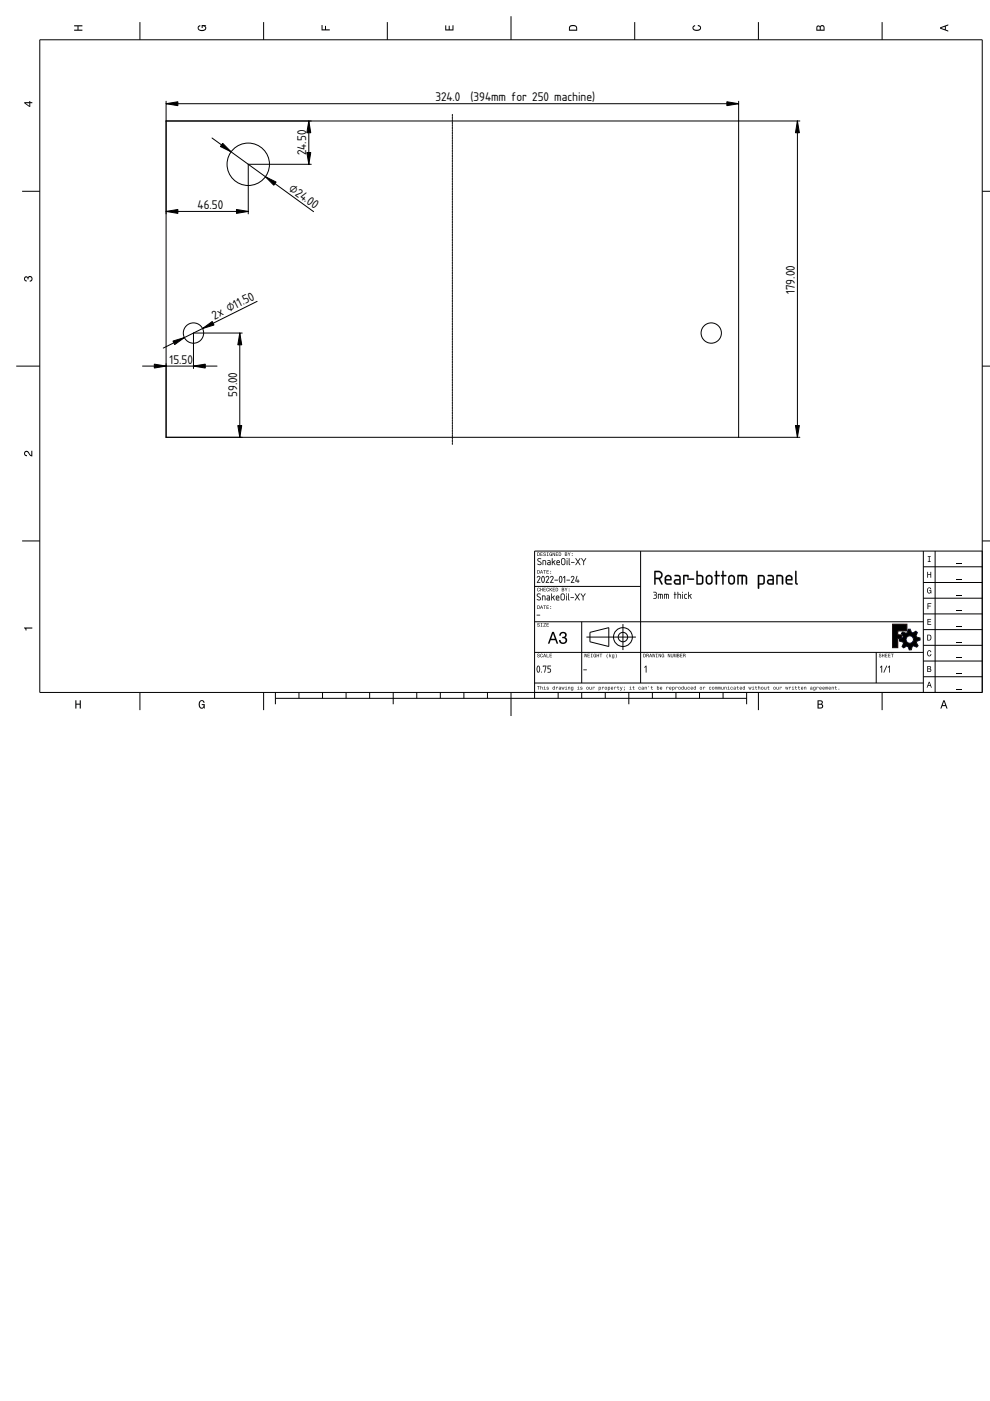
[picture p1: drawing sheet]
<svg xmlns="http://www.w3.org/2000/svg" width="210mm" height="297mm" viewBox="0 0 210 297" stroke-linecap="round" stroke-linejoin="round" font-family="sans-serif">
<defs><g id="words">
<g font-size="2.5">
<text x="92.3" y="21.4">324.0</text>
<text x="99.7" y="21.3">(394mm for 250 machine)</text>
<text x="64.9" y="32.9" transform="rotate(-90 64.9 32.9)">24.50</text>
<text x="61.1" y="40.3" transform="rotate(36 61.1 40.3)">⌀24.00</text>
<text x="41.9" y="44.3">46.50</text>
<text x="168.5" y="62.4" transform="rotate(-90 168.5 62.4)">179.00</text>
<text x="45.5" y="67.7" transform="rotate(-26 45.5 67.7)">2x ⌀11.50</text>
<text x="35.9" y="77.1">15.50</text>
<text x="50.3" y="84.2" transform="rotate(-90 50.3 84.2)">59.00</text>
</g>
</g></defs>
<g fill="none" stroke="#000" stroke-width=".21">
<path d="M8.4 8.4h199.9v138.4h-199.9zM29.7 4.7v3.7M55.9 4.7v3.7M82.1 4.7v3.7M108.3 3.4v5M134.6 4.7v3.7M160.8 4.7v3.7M187 4.7v3.7M4.7 40.6h3.7M208.3 40.6h1.7M3.4 77.6h5M208.3 77.6h1.7"/>
<path d="M4.7 114.7h3.7M135.8 116.8v28M195.8 116.8v30M198.3 116.8v30M208.3 114.7h1.7M208.3 116.8h-95v31.3M113.3 138.3h82.5M113.3 131.8h82.5M113.3 124.3h22.5M123.3 131.8v13M124.3 135.1h10.5M125.1 134.1l4-1v4l-4-1z"/>
<path d="M132.1 132.3v5.5M185.8 138.3v6.5M195.8 136.8h12.5M195.8 133.5h12.5M195.8 130.2h12.5M195.8 126.8h12.5M195.8 123.5h12.5M195.8 120.2h12.5M29.7 146.8v3.8M55.9 146.8v3.8M58.4 148.1h99.9M58.4 146.8v2.5"/>
<path d="M63.4 146.8v1.3M68.4 146.8v1.3M73.4 146.8v1.3M78.4 146.8v1.3M83.4 146.8v2.5M88.4 146.8v1.3M93.4 146.8v1.3M98.4 146.8v1.3M103.4 146.8v1.3M108.3 146.8v5M113.3 144.8h82.5M118.3 146.8v1.3"/>
<path d="M123.3 146.8v1.3M128.3 146.8v1.3M133.3 146.8v2.5M138.3 146.8v1.3M143.3 146.8v1.3M148.3 146.8v1.3M153.3 146.8v1.3M158.3 146.8v2.5M160.8 146.8v3.8M187 146.8v3.8M195.8 143.5h12.5M195.8 140.2h12.5"/>
<circle cx="132.1" cy="135.1" r="2"/>
<circle cx="132.1" cy="135.1" r="1"/>
</g>
<g fill="#000">
<path d="M15.7 5.4h1.8v.2h-.9v.7h.9v.2h-1.8v-.2h.7v-.7h-.7z" fill-rule="evenodd"/>
<path d="M42.1 5.5l.4-.2v.3l-.4 .2a.73 .73 0 0 0 .7 .6 .73 .73 0 0 0 .7-.5l-.1-.2-.4-.1v.3h-.2v-.6h.9l-.2 .2 .2 .3a.92 .92 0 0 1-.8 .8 .92 .92 0 0 1-1-.7z" fill-rule="evenodd"/>
<path d="M68.2 5.3h.2v.9h.5v-.7h.2v.7h.8v.3h-1.7z" fill-rule="evenodd"/>
<path d="M94.4 5.4h.2v.8h.5v-.7h.2v.7h.6v-.8h.2v1.1h-1.7z" fill-rule="evenodd"/>
<path d="M120.8 5.5l-.2 .3v.7h1.8v-.6a.96 .96 0 0 0-1.6-.4zM121 5.6h1l.2 .7h-1.4z" fill-rule="evenodd"/>
<path d="M147 5.5l.4-.2v.3l-.4 .2a.73 .73 0 0 0 .7 .6 .73 .73 0 0 0 .7-.5l-.1-.2-.3-.2v-.2a.62 .62 0 0 1 .6 .5 .62 .62 0 0 1-.5 .7 .82 .82 0 0 1-.9 0 .82 .82 0 0 1-.4-.8z" fill-rule="evenodd"/>
<path d="M173.2 5.5l-.1 1h1.7v-.6a.49 .49 0 0 0-.3-.6 .49 .49 0 0 0-.6 .3l-.3-.2zM173.4 5.7h.3l.1 .6h-.5zM174.1 5.6h.4l.1 .7h-.6z" fill-rule="evenodd"/>
<path d="M199.3 5.8v.3l1.8 .6v-.2l-.6-.2v-.7l.6-.2v-.2zM199.6 5.9l.7-.2v.5z" fill-rule="evenodd"/>
<path d="M5.1 21.7v.2l1.1 .8h.2v-.8h.5v-.2h-.5v-.3h-.2v.3zM5.4 21.9h.8v.5z" fill-rule="evenodd"/>
<path d="M5.2 58.7a.43 .43 0 0 1 .7 .1 .59 .59 0 0 1 1 .1 .59 .59 0 0 1-.6 .8v-.2a.36 .36 0 0 0 .5-.3 .36 .36 0 0 0-.5-.4 .36 .36 0 0 0-.3 .4h-.2a.31 .31 0 0 0-.2-.4 .31 .31 0 0 0-.4 .3 .31 .31 0 0 0 .3 .3l.2 .1v.2a.58 .58 0 0 1-.6-.4 .58 .58 0 0 1 .1-.6z" fill-rule="evenodd"/>
<path d="M5.2 95.7l.2-.1a1.06 1.06 0 0 1 1.1 .9h.1v-.9h.3v1.2a1.69 1.69 0 0 1-1.2-1 .35 .35 0 0 0-.4 .4 .35 .35 0 0 0 .4 .3v.2a.6 .6 0 0 1-.6-.3 .6 .6 0 0 1 .1-.7z" fill-rule="evenodd"/>
<path d="M113.9 117.1v.8h.3a.38 .38 0 0 0 .3-.4 .38 .38 0 0 0-.3-.4zM114 117.2a.29 .29 0 0 1 .3 .3 .29 .29 0 0 1-.3 .3zM114.6 117.1v.8h.5l-.4-.1v-.3h.3l-.3-.1v-.2l.4-.1zM115.3 117.2a.3 .3 0 0 0 0 .3 .3 .3 0 0 0 .3 .1l-.1 .2-.3-.2a.27 .27 0 0 0 .3 .3 .27 .27 0 0 0 .2-.3 .27 .27 0 0 0-.3-.2v-.2l.2 .2 .1-.2zM115.9 117.1l.2 .1v.6l-.2 .1h.4l-.1-.1v-.6l.1-.1zM116.6 117.2a.36 .36 0 0 0-.1 .5 .36 .36 0 0 0 .4 .1l.1 .1v-.4h-.2l.1 .1-.1 .2a.26 .26 0 0 1-.3-.3 .26 .26 0 0 1 .4-.2l.1 .1-.1-.3zM117.2 117.1v.8l.1-.6 .4 .6v-.8l-.1 .6zM117.8 117.1v.8h.5l-.4-.1v-.3h.4l-.4-.1v-.2l.4-.1zM118.5 117.1v.8h.2a.38 .38 0 0 0 .3-.4 .38 .38 0 0 0-.3-.4zM118.6 117.2a.29 .29 0 0 1 .3 .3 .29 .29 0 0 1-.3 .3zM119.8 117.1v.8h.2a.21 .21 0 0 0 .3-.2 .21 .21 0 0 0-.1-.2v-.3zM119.9 117.2l.2 .2h-.2zM119.9 117.5l.2 .1v.2h-.2zM120.4 117.1l.3 .8 .3-.8-.3 .4zM121.2 117.7v.2h.2v-.2zM121.2 117.3v.2h.2v-.2z" fill-rule="evenodd"/>
<path d="M196.7 117.9h.6v.2h-.2v.9h.2v.2h-.6v-.2h.2v-.9h-.2z" fill-rule="evenodd"/>
<path d="M202.7 119.5h1.1v.1h-1.1z" fill-rule="evenodd"/>
<path d="M5.1 133h1.8v.3h-1.3v.4h-.2z" fill-rule="evenodd"/>
<path d="M114 138.7a.3 .3 0 0 0 0 .3 .3 .3 0 0 0 .3 .1l-.1 .2-.3-.2a.27 .27 0 0 0 .3 .3 .27 .27 0 0 0 .2-.3 .27 .27 0 0 0-.3-.2v-.2l.2 .1 .1-.1zM114.6 138.7a.36 .36 0 0 0-.1 .5 .36 .36 0 0 0 .5 .1l.1-.2a.24 .24 0 0 1-.4 .1 .24 .24 0 0 1 0-.4 .24 .24 0 0 1 .4 0l-.2-.2zM115.4 138.6l-.3 .8 .2-.3h.3l.2 .3zM115.5 138.7l.1 .3h-.2zM115.9 138.6v.8h.5l-.4-.1zM116.5 138.6v.8h.5l-.4-.1v-.3h.4l-.4-.1v-.2l.4-.1z" fill-rule="evenodd"/>
<path d="M114 132.2a.3 .3 0 0 0 0 .3 .3 .3 0 0 0 .3 .1l-.1 .2-.3-.2a.27 .27 0 0 0 .3 .3 .27 .27 0 0 0 .2-.3 .27 .27 0 0 0-.3-.2v-.2l.2 .1 .1-.1zM114.6 132.1l.2 .1v.6l-.2 .1h.4l-.1-.1v-.6l.1-.1zM115.2 132.1l.4 .1-.4 .7h.5l-.4-.1 .4-.7zM115.9 132.1v.8h.5l-.4-.1v-.3h.3l-.3-.1v-.2l.4-.1z" fill-rule="evenodd"/>
<path d="M113.9 128.4v.7h.3a.38 .38 0 0 0 .3-.4 .38 .38 0 0 0-.3-.3zM114 128.5a.29 .29 0 0 1 .3 .2 .29 .29 0 0 1-.3 .3zM114.8 128.4l-.3 .7 .2-.2h.3l.1 .2zM114.8 128.5l.1 .3h-.2zM115.2 128.4l.2 .1 .1 .6v-.6l.2-.1zM115.9 128.4v.7h.5l-.4-.1v-.2h.3l-.3-.1v-.2l.4-.1zM116.7 129v.1h.1v-.1zM116.7 128.5v.2h.1v-.2z" fill-rule="evenodd"/>
<path d="M113.9 120.9v.7h.3a.38 .38 0 0 0 .3-.3 .38 .38 0 0 0-.3-.4zM114 121a.29 .29 0 0 1 .3 .3 .29 .29 0 0 1-.3 .2zM114.8 120.9l-.3 .7 .2-.2h.3l.1 .2zM114.8 121l.1 .3h-.2zM115.2 120.9l.2 .1 .1 .6v-.6l.2-.1zM115.9 120.9v.7h.5l-.4-.1v-.2h.3l-.3-.1v-.2l.4-.1zM116.7 121.5v.1h.1v-.1zM116.7 121v.2h.1v-.2z" fill-rule="evenodd"/>
<path d="M114 124.7a.36 .36 0 0 0-.1 .5 .36 .36 0 0 0 .5 .1v-.2a.24 .24 0 0 1-.3 .1 .24 .24 0 0 1 0-.4 .24 .24 0 0 1 .3 0l-.1-.2zM114.6 124.6v.8l.1-.4h.3l.1 .4v-.8l-.1 .3h-.3zM115.2 124.6v.8h.5l-.4-.1v-.3h.4l-.4-.1v-.2l.4-.1zM115.9 124.7a.36 .36 0 0 0-.1 .5 .36 .36 0 0 0 .5 .1l.1-.2a.24 .24 0 0 1-.4 .1 .24 .24 0 0 1 0-.4 .24 .24 0 0 1 .4 0l-.2-.2zM116.5 124.6v.8l.2-.4 .4 .4-.3-.5 .3-.3-.5 .4zM117.2 124.6v.8h.5l-.4-.1v-.3h.3l-.3-.1v-.2l.4-.1zM117.8 124.6v.8h.3a.38 .38 0 0 0 .3-.4 .38 .38 0 0 0-.3-.4zM117.9 124.7a.29 .29 0 0 1 .3 .3 .29 .29 0 0 1-.3 .3zM119.1 124.6v.8h.3a.21 .21 0 0 0 .2-.2 .21 .21 0 0 0-.1-.2v-.3zM119.2 124.7l.3 .2h-.3zM119.2 125l.3 .1v.2h-.3zM119.7 124.6l.4 .8 .2-.8-.3 .4zM120.6 125.2v.2h.1v-.2zM120.6 124.8v.2h.1v-.2z" fill-rule="evenodd"/>
<path d="M117.1 134l-.9 2.5h.3l.3-.8h1l.2 .8h.4l-1-2.5zM117.3 134.3l.3 1.1h-.7zM118.8 134.2l-.2 .6h.3a.44 .44 0 0 1 .2-.6 .44 .44 0 0 1 .6 .2 .44 .44 0 0 1-.2 .6h-.3v.3a.51 .51 0 0 1 .7 .3 .51 .51 0 0 1-.4 .7 .51 .51 0 0 1-.6-.4l-.1-.2h-.3a.84 .84 0 0 0 1.1 .8 .84 .84 0 0 0 .4-1.3l-.2-.1a.72 .72 0 0 0 .1-1.1 .72 .72 0 0 0-1.1 .2z" fill-rule="evenodd"/>
<path d="M123.8 138.6l.2 .8 .2-.7 .2 .7 .1-.8-.2 .6-.1-.6-.2 .6zM124.6 138.6v.8h.5l-.4-.1v-.3h.3l-.3-.1v-.2l.3-.1zM125.3 138.6l.1 .1v.6l-.1 .1h.3l-.1-.1v-.6l.1-.1zM125.9 138.7a.36 .36 0 0 0-.1 .5 .36 .36 0 0 0 .5 .1l.1 .1v-.4h-.3h.2l-.1 .3a.26 .26 0 0 1-.3-.3 .26 .26 0 0 1 .3-.2h.2l-.2-.2zM126.5 138.6v.8l.1-.4h.3l.1 .4v-.8l-.1 .3h-.3zM127.1 138.6l.3 .1 .1 .7v-.7l.2-.1zM128.8 138.6a.67 .67 0 0 0 .1 1l-.2-.4zM129.1 138.6v.8l.2-.3 .3 .3-.2-.4 .2-.2-.4 .2zM129.8 138.8a.27 .27 0 0 0-.1 .4 .27 .27 0 0 0 .4 .1v.2l-.3-.1a.23 .23 0 0 0 .2 .2 .23 .23 0 0 0 .2-.3v-.5zM129.8 139.1a.2 .2 0 0 1 .4 0 .2 .2 0 0 1-.4 0zM130.5 138.6l.2 .5-.2 .5a.61 .61 0 0 0 0-1z" fill-rule="evenodd"/>
<path d="M136.4 138.6v.8h.2a.38 .38 0 0 0 .3-.4 .38 .38 0 0 0-.3-.4zM136.5 138.7a.29 .29 0 0 1 .3 .3 .29 .29 0 0 1-.3 .3zM137.1 138.6v.8l.1-.4 .2 .1 .2 .3-.2-.4a.21 .21 0 0 0 .1-.2 .21 .21 0 0 0-.2-.2zM137.2 138.7h.2v.2l-.2 .1zM137.9 138.6l-.3 .8 .2-.3h.3l.2 .3zM137.9 138.7l.2 .3h-.3zM138.3 138.6l.1 .8 .2-.7 .2 .7 .1-.8-.1 .6-.2-.6-.2 .6zM139.1 138.6l.1 .1v.6l-.1 .1h.3l-.1-.1v-.6l.1-.1zM139.7 138.6v.8v-.7l.4 .7v-.8v.6zM140.3 138.7a.36 .36 0 0 0-.1 .5 .36 .36 0 0 0 .5 .1l.1 .1v-.4h-.3h.2l-.1 .3a.26 .26 0 0 1-.3-.3 .26 .26 0 0 1 .4-.2h.1l-.1-.2zM141.6 138.6v.8l.1-.7 .4 .7v-.8l-.1 .6zM142.2 138.6v.5a.26 .26 0 0 0 .3 .3 .26 .26 0 0 0 .3-.3l-.1-.5v.5a.16 .16 0 0 1-.2 .2 .16 .16 0 0 1-.2-.2zM142.9 138.6v.8l.1-.7 .1 .7 .2-.7 .1 .7v-.8h-.1l-.2 .7-.1-.7zM143.5 138.6v.8h.3a.21 .21 0 0 0 .3-.2 .21 .21 0 0 0-.2-.2l.1-.3zM143.6 138.7l.3 .2h-.3zM143.6 139h.3v.2l-.3 .1zM144.2 138.6v.8h.5l-.4-.1v-.3h.4l-.4-.1v-.2l.4-.1zM144.9 138.6v.8l.1-.4 .2 .1 .2 .3-.2-.4a.21 .21 0 0 0 .1-.2 .21 .21 0 0 0-.2-.2zM145 138.7h.2v.2l-.2 .1z" fill-rule="evenodd"/>
<path d="M186.4 138.7a.3 .3 0 0 0 0 .3 .3 .3 0 0 0 .4 .1l-.2 .2-.3-.2a.27 .27 0 0 0 .3 .3 .27 .27 0 0 0 .3-.3 .27 .27 0 0 0-.4-.2v-.2l.3 .1v-.1zM187 138.6v.8l.1-.4h.3l.1 .4v-.8l-.1 .3h-.3zM187.7 138.6v.8h.5l-.4-.1v-.3h.3l-.3-.1v-.2l.3-.1zM188.3 138.6v.8h.5l-.4-.1v-.3h.4l-.4-.1v-.2l.4-.1zM188.9 138.6l.3 .1 .1 .7v-.7l.2-.1z" fill-rule="evenodd"/>
<path d="M189.2 132.3h3.1v1.5h-1.9v.8h.7v.8h-.7v1.9h-1.2z" fill-rule="evenodd"/>
<path d="M191.4 134l-.3 .3 .4 .6-.1 .3-.7 .3v.4l.7 .2 .2 .3-.3 .7 .3 .3 .6-.4 .3 .1 .3 .7h.4l.2-.8 .3-.1 .7 .3 .3-.3-.4-.6 .1-.3 .7-.3v-.4l-.8-.2-.1-.3 .3-.7-.3-.3-.7 .4-.2-.1-.3-.7h-.4l-.2 .7-.3 .2zM192.1 135.6a.8 .8 0 0 1 1.6 0 .8 .8 0 0 1-1.6 0z" fill-rule="evenodd"/>
<path d="M196.6 121.2h.2v.5h.5v-.5h.1v1.3h-.1v-.6h-.5v.6h-.2z" fill-rule="evenodd"/>
<path d="M196.6 131.2h.8v.2h-.6v.4h.6v.1h-.6v.4h.6v.2h-.8z" fill-rule="evenodd"/>
<path d="M196.6 127.9h.9v.2h-.7v.3h.5v.2h-.5v.5h-.2z" fill-rule="evenodd"/>
<path d="M196.6 134.6v1.2h.4a.64 .64 0 0 0 .5-.6 .64 .64 0 0 0-.5-.6zM196.8 134.7a.48 .48 0 0 1 .5 .5 .48 .48 0 0 1-.5 .5z" fill-rule="evenodd"/>
<path d="M196.7 138l.5-.1 .3 .4-.4-.3a.5 .5 0 0 0-.4 .5 .5 .5 0 0 0 .4 .5l.2-.3h.2l-.3 .4a.63 .63 0 0 1-.7-.3 .63 .63 0 0 1 .2-.8z" fill-rule="evenodd"/>
<path d="M196.7 124.7l.5-.1 .3 .3-.4-.2a.5 .5 0 0 0-.4 .5 .5 .5 0 0 0 .4 .5l.2-.4h-.3v-.2h.5v.7l-.2-.1-.1 .1a.62 .62 0 0 1-.7-.3 .62 .62 0 0 1 .2-.8z" fill-rule="evenodd"/>
<path d="M202.7 139.4h1.1v.2h-1.1z" fill-rule="evenodd"/>
<path d="M202.7 136.1h1.1v.1h-1.1z" fill-rule="evenodd"/>
<path d="M202.7 132.8h1.1v.1h-1.1z" fill-rule="evenodd"/>
<path d="M202.7 129.4h1.1v.2h-1.1z" fill-rule="evenodd"/>
<path d="M202.7 126.1h1.1v.1h-1.1z" fill-rule="evenodd"/>
<path d="M202.7 122.8h1.1v.1h-1.1z" fill-rule="evenodd"/>
<path d="M16 148.5h.2v.7h.7v-.7h.2v1.7h-.2v-.8h-.7v.8h-.2z" fill-rule="evenodd"/>
<path d="M42.3 148.7a.6 .6 0 0 1 .7-.3 .6 .6 0 0 1 .4 .6h-.3l-.2-.3a.73 .73 0 0 0-.6 .6 .73 .73 0 0 0 .5 .8l.3-.2 .1-.4h-.4v-.2h.6v.9l-.2-.2-.3 .3a.84 .84 0 0 1-.7-1.3z" fill-rule="evenodd"/>
<path d="M113.9 145.5h.2l.1 .7v-.7h.2zM114.6 145.4v.8l.2-.5 .2 .5v-.4a.19 .19 0 0 0-.1-.2 .19 .19 0 0 0-.2 .1zM115.3 145.6l.1 .1v.4l-.2 .1h.5l-.2-.1v-.5zM115.4 145.4l.1 .1zM116 145.7l-.1 .2 .4 .1h-.4a.21 .21 0 0 0 .3 .2 .21 .21 0 0 0 .1-.3l-.3-.1h.3v-.1zM117.2 145.7a.27 .27 0 0 0 0 .4 .27 .27 0 0 0 .3 0l.1 .1v-.8v.3zM117.2 145.9a.2 .2 0 0 1 .4 0 .2 .2 0 0 1-.4 0zM117.9 145.6l.1 .6v-.5h.3zM118.6 145.7l-.1 .1 .3-.1v.1a.21 .21 0 0 0-.3 .1 .21 .21 0 0 0 .1 .3l.4-.1-.1-.4zM118.6 146a.13 .13 0 0 1 .2 0 .13 .13 0 0 1-.2 0zM119 145.6l.2 .6 .2-.5 .1 .5 .2-.6-.2 .5-.1-.5-.2 .5zM119.8 145.6l.2 .1v.4l-.2 .1h.5l-.2-.1v-.5zM120 145.4l.1 .1zM120.4 145.6v.6l.3-.5 .2 .5v-.4a.19 .19 0 0 0-.1-.2 .19 .19 0 0 0-.3 .1zM121.1 145.7a.27 .27 0 0 0 0 .4 .27 .27 0 0 0 .4 0l-.1 .2h-.3a.23 .23 0 0 0 .3 .1 .23 .23 0 0 0 .1-.2v-.6zM121.2 145.9a.19 .19 0 0 1 .3 0 .19 .19 0 0 1-.3 0zM122.4 145.6l.2 .1v.4l-.2 .1h.5l-.2-.1v-.5zM122.6 145.4l.1 .1zM123.1 145.7v.2l.3 .1h-.4a.21 .21 0 0 0 .3 .2 .21 .21 0 0 0 .1-.3l-.3-.1h.4l-.1-.1zM124.3 145.9a.3 .3 0 0 0 .6 0 .3 .3 0 0 0-.6 0zM124.4 145.9a.2 .2 0 0 1 .4 0 .2 .2 0 0 1-.4 0zM125 145.6v.4a.19 .19 0 0 0 .1 .2 .19 .19 0 0 0 .2-.1l.1 .1v-.6l-.2 .5zM125.7 145.6l.1 .6v-.5h.3zM126.9 145.6v.8l.2-.2a.27 .27 0 0 0 .4-.3 .27 .27 0 0 0-.5-.2zM127 145.9a.2 .2 0 0 1 .4 0 .2 .2 0 0 1-.4 0zM127.6 145.6l.1 .6 .1-.5h.3zM128.2 145.9a.3 .3 0 0 0 .6 0 .3 .3 0 0 0-.6 0zM128.3 145.9a.2 .2 0 0 1 .4 0 .2 .2 0 0 1-.4 0zM128.9 145.6v.8l.1-.2a.27 .27 0 0 0 .4-.3 .27 .27 0 0 0-.4-.2zM129 145.9a.2 .2 0 0 1 .4 0 .2 .2 0 0 1-.4 0zM129.6 145.7a.29 .29 0 0 0-.1 .4 .29 .29 0 0 0 .5 0h-.3l-.1-.2h.4l-.1-.2zM129.7 145.7l.2 .2h-.3zM130.2 145.6l.1 .6 .1-.5h.3zM131 145.5l-.2 .2h.2v.5h.3l-.2-.2v-.3l.2-.1zM131.5 145.6l.2 .6-.2 .2h.1l.4-.8-.3 .5zM132.3 145.6v.2h.1v-.2zM132.3 146v.4l.1-.2v-.2zM133.5 145.6l.1 .1v.4l-.2 .1h.5l-.2-.1v-.5zM133.6 145.4l.1 .1zM134.2 145.5l-.1 .2h.1l.1 .5h.2l-.2-.2v-.3l.2-.1zM135.4 145.7a.29 .29 0 0 0 0 .4 .29 .29 0 0 0 .4 0l.1-.1a.21 .21 0 0 1-.4 .1 .2 .2 0 0 1 0-.3 .2 .2 0 0 1 .4 0l-.2-.2zM136.1 145.7l-.1 .1 .3-.1 .1 .1a.21 .21 0 0 0-.4 .1 .21 .21 0 0 0 .2 .3l.3-.1-.1-.4zM136.1 146a.15 .15 0 0 1 .3 0 .15 .15 0 0 1-.3 0zM136.7 145.6v.6l.2-.5 .2 .5v-.4a.19 .19 0 0 0-.1-.2 .19 .19 0 0 0-.2 .1zM137.5 145.4l.1 .3zM138.1 145.5l-.1 .2h.1l.1 .5h.2l-.2-.2v-.3l.2-.1zM139.3 145.4v.8l.1-.1a.25 .25 0 0 0 .4-.2 .25 .25 0 0 0-.4-.2zM139.3 145.9a.2 .2 0 0 1 .4 0 .2 .2 0 0 1-.4 0zM140 145.7a.29 .29 0 0 0-.1 .4 .29 .29 0 0 0 .5 0h-.3l-.1-.2h.4l-.1-.2zM140.1 145.7l.2 .2h-.3zM141.3 145.6l.1 .6v-.5h.3zM141.9 145.7a.29 .29 0 0 0 0 .4 .29 .29 0 0 0 .4 0h-.2l-.1-.2h.4l-.1-.2zM142 145.7l.3 .2h-.3zM142.5 145.6v.8l.2-.2a.27 .27 0 0 0 .4-.3 .27 .27 0 0 0-.5-.2zM142.6 145.9a.2 .2 0 0 1 .4 0 .2 .2 0 0 1-.4 0zM143.2 145.6l.1 .6 .1-.5h.3zM143.8 145.9a.3 .3 0 0 0 .6 0 .3 .3 0 0 0-.6 0zM143.9 145.9a.2 .2 0 0 1 .4 0 .2 .2 0 0 1-.4 0zM144.5 145.7a.27 .27 0 0 0 0 .4 .27 .27 0 0 0 .4 0v.1v-.8v.3zM144.5 145.9a.2 .2 0 0 1 .4 0 .2 .2 0 0 1-.4 0zM145.1 145.6v.4a.19 .19 0 0 0 .2 .2 .19 .19 0 0 0 .2-.1l.1 .1v-.6l-.3 .5zM145.8 145.7a.29 .29 0 0 0 0 .4 .29 .29 0 0 0 .4 0l.1-.1a.21 .21 0 0 1-.4 .1 .2 .2 0 0 1 0-.3 .2 .2 0 0 1 .4 0l-.2-.2zM146.5 145.7a.29 .29 0 0 0-.1 .4 .29 .29 0 0 0 .5 0h-.3l-.1-.2h.4l-.1-.2zM146.6 145.7l.2 .2h-.3zM147.1 145.7a.27 .27 0 0 0 0 .4 .27 .27 0 0 0 .3 0l.1 .1v-.8v.3zM147.1 145.9a.2 .2 0 0 1 .4 0 .2 .2 0 0 1-.4 0zM148.4 145.9a.29 .29 0 0 0 .5 0 .29 .29 0 0 0-.5 0zM148.5 145.9a.2 .2 0 0 1 .4 0 .2 .2 0 0 1-.4 0zM149.1 145.6l.1 .6v-.5h.3zM150.4 145.7a.29 .29 0 0 0 0 .4 .29 .29 0 0 0 .4 0v-.1a.2 .2 0 0 1-.3 .1 .2 .2 0 0 1 0-.3 .2 .2 0 0 1 .3 0l-.1-.2zM151 145.9a.29 .29 0 0 0 .5 0 .29 .29 0 0 0-.5 0zM151.1 145.9a.2 .2 0 0 1 .4 0 .2 .2 0 0 1-.4 0zM151.6 145.6v.6l.2-.5v.5l.2-.5 .1 .5v-.6zM152.3 145.6v.6l.1-.5 .1 .5 .1-.5 .2 .5-.1-.6zM152.9 145.6v.4a.19 .19 0 0 0 .2 .2 .19 .19 0 0 0 .2-.1l.1 .1v-.6l-.3 .5zM153.6 145.6v.6l.2-.5 .2 .5v-.4a.19 .19 0 0 0-.1-.2 .19 .19 0 0 0-.2 .1zM154.3 145.6l.1 .1v.4l-.2 .1h.5l-.2-.1v-.5zM154.4 145.4l.1 .1zM154.9 145.7a.29 .29 0 0 0 0 .4 .29 .29 0 0 0 .4 0l.1-.1a.21 .21 0 0 1-.4 .1 .2 .2 0 0 1 0-.3 .2 .2 0 0 1 .4 0l-.2-.2zM155.6 145.7l-.1 .1 .3-.1 .1 .1a.21 .21 0 0 0-.4 .1 .21 .21 0 0 0 .2 .3l.3-.1-.1-.4zM155.6 146a.15 .15 0 0 1 .3 0 .15 .15 0 0 1-.3 0zM156.3 145.5l-.1 .2h.1l.1 .5h.2l-.2-.2v-.3l.2-.1zM156.9 145.7a.29 .29 0 0 0-.1 .4 .29 .29 0 0 0 .5 0h-.3l-.1-.2h.4l-.1-.2zM157 145.7l.2 .2h-.3zM157.5 145.7a.27 .27 0 0 0 0 .4 .27 .27 0 0 0 .4 0v.1v-.8v.3zM157.5 145.9a.2 .2 0 0 1 .4 0 .2 .2 0 0 1-.4 0zM158.7 145.6l.1 .6 .2-.5 .2 .5 .1-.6-.2 .5v-.5l-.2 .5zM159.5 145.6l.1 .1v.4l-.2 .1h.5l-.2-.1v-.5zM159.6 145.4l.1 .1zM160.2 145.5l-.1 .2h.1l.1 .5h.2l-.2-.2v-.3l.2-.1zM160.7 145.4v.8l.3-.5 .2 .5v-.4a.19 .19 0 0 0-.1-.2 .19 .19 0 0 0-.3 .1zM161.4 145.9a.29 .29 0 0 0 .5 0 .29 .29 0 0 0-.5 0zM161.5 145.9a.2 .2 0 0 1 .4 0 .2 .2 0 0 1-.4 0zM162 145.6v.4a.19 .19 0 0 0 .2 .2 .19 .19 0 0 0 .2-.1l.1 .1v-.6l-.3 .5zM162.8 145.5l-.1 .2h.1l.1 .5h.2l-.2-.2v-.3l.2-.1zM164 145.9a.29 .29 0 0 0 .5 0 .29 .29 0 0 0-.5 0zM164.1 145.9a.2 .2 0 0 1 .4 0 .2 .2 0 0 1-.4 0zM164.6 145.6v.4a.19 .19 0 0 0 .2 .2 .19 .19 0 0 0 .2-.1l.1 .1v-.6l-.3 .5zM165.3 145.6l.1 .6 .1-.5h.3zM166.5 145.6l.1 .6 .2-.5 .2 .5 .1-.6-.2 .5v-.5l-.2 .5zM167.3 145.6l.1 .6v-.5h.3zM167.9 145.6l.2 .1v.4l-.2 .1h.5l-.2-.1v-.5zM168.1 145.4l.1 .1zM168.7 145.5l-.2 .2h.2v.5h.3l-.2-.2v-.3l.2-.1zM169.3 145.5l-.1 .2h.1l.1 .5h.2l-.2-.2v-.3l.2-.1zM169.9 145.7a.29 .29 0 0 0-.1 .4 .29 .29 0 0 0 .5 0h-.3l-.1-.2h.4l-.1-.2zM170 145.7l.2 .2h-.3zM170.5 145.6v.6l.2-.5 .2 .5v-.4a.19 .19 0 0 0-.1-.2 .19 .19 0 0 0-.2 .1zM171.9 145.7l-.1 .1 .3-.1v.1a.21 .21 0 0 0-.3 .1 .21 .21 0 0 0 .1 .3l.4-.1-.1-.4zM171.9 146a.13 .13 0 0 1 .2 0 .13 .13 0 0 1-.2 0zM172.5 145.7a.27 .27 0 0 0-.1 .4 .27 .27 0 0 0 .4 0l-.1 .2h-.3a.23 .23 0 0 0 .3 .1 .23 .23 0 0 0 .2-.2v-.6zM172.5 145.9a.2 .2 0 0 1 .4 0 .2 .2 0 0 1-.4 0zM173.1 145.6l.1 .6 .1-.5h.3zM173.8 145.7a.29 .29 0 0 0-.1 .4 .29 .29 0 0 0 .5 0h-.3l-.1-.2h.4l-.1-.2zM173.9 145.7l.2 .2h-.3zM174.4 145.7a.29 .29 0 0 0 0 .4 .29 .29 0 0 0 .4 0h-.2l-.1-.2h.4l-.1-.2zM174.5 145.7l.3 .2h-.3zM175 145.6v.6l.2-.5v.5l.2-.5 .1 .5v-.6zM175.7 145.7a.29 .29 0 0 0 0 .4 .29 .29 0 0 0 .4 0h-.2l-.1-.2h.4l-.1-.2zM175.8 145.7l.3 .2h-.3zM176.3 145.6v.6l.3-.5 .2 .5v-.4a.19 .19 0 0 0-.1-.2 .19 .19 0 0 0-.3 .1zM177.1 145.5l-.1 .2h.1l.1 .5h.2l-.2-.2v-.3l.2-.1zM177.8 146v.2h.1v-.2z" fill-rule="evenodd"/>
<path d="M173.3 148.5v1.7h.7a.49 .49 0 0 0 .5-.3 .49 .49 0 0 0-.3-.6l.3-.4a.43 .43 0 0 0-.5-.4zM173.6 148.7h.3a.26 .26 0 0 1 .3 .3 .26 .26 0 0 1-.3 .2h-.3zM173.6 149.4h.3a.31 .31 0 0 1 .4 .3 .31 .31 0 0 1-.3 .3h-.4z" fill-rule="evenodd"/>
<path d="M196.9 144.6l-.4 1.2h.1l.2-.4h.5l.1 .4h.2l-.5-1.2zM197 144.7l.2 .6h-.4z" fill-rule="evenodd"/>
<path d="M196.6 141.2v1.3h.5a.35 .35 0 0 0 .4-.3 .35 .35 0 0 0-.3-.4l.2-.2-.1-.3zM196.8 141.4h.2a.19 .19 0 0 1 .2 .2 .19 .19 0 0 1-.2 .1h-.2zM196.8 141.9h.2a.22 .22 0 0 1 .3 .2 .22 .22 0 0 1-.2 .2h-.3z" fill-rule="evenodd"/>
<path d="M200 148.5l-.6 1.7h.2l.2-.5h.7l.2 .5h.2l-.6-1.7zM200.1 148.7l.3 .8h-.5z" fill-rule="evenodd"/>
<path d="M202.7 146.1h1.1v.1h-1.1z" fill-rule="evenodd"/>
<path d="M202.7 142.8h1.1v.1h-1.1z" fill-rule="evenodd"/>
</g>
<path d="M189.2 132.3h3.1v1.5h-1.9v.8h.7v.8h-.7v1.9h-1.2z" fill="none" stroke="#370700" stroke-width=".21"/>
<g fill="none" stroke="#000137" stroke-width=".21">
<path d="M191.4 134l.7 .3 .3-.2 .2-.7h.4l.3 .7 .2 .1 .7-.4 .3 .3-.3 .7 .1 .3 .8 .2v.4l-.7 .3-.1 .3 .4 .6-.3 .3-.7-.3-.3 .1-.2 .8h-.4l-.3-.7-.3-.1-.6 .4-.3-.3 .3-.7-.2-.3-.7-.2v-.4l.7-.3 .1-.3-.4-.6z"/>
<circle cx="192.9" cy="135.6" r=".79"/>
</g>
<g fill="#000">
<path d="M113.8 130.4h.7l-.6 .1zM123.7 142h.7l-.6 .1zM136.9 141.2h.2l-.1 1.4-.1-1.2-.3 .1z"/>
<path d="M114 118.4l.5-.1 .2 .1v.2a.32 .32 0 0 0-.4-.1 .32 .32 0 0 0-.2 .3l.7 .5-.1 .4a.4 .4 0 0 1-.4 .2 .4 .4 0 0 1-.3-.4l.5 .2 .2-.3-.7-.5zM114 118.5v.4l.7 .5-.2 .3-.5-.2v.2a.42 .42 0 0 0 .7 .1 .42 .42 0 0 0-.1-.7l-.5-.3v-.2l.6-.2zM115.1 118.8l.6 .1 .1 .9-.2-.1v-.7l-.4-.1v.8l-.1 .1zM115.1 118.8v1l.1-.9 .4 .1 .2 .8-.1-.9zM116.2 119.4v.2l.4 .1v-.3zM116.2 119.4h.4v.3l-.4-.1zM116.1 118.8h.5l.1 .3v.7h-.4a.31 .31 0 0 1-.3-.3 .31 .31 0 0 1 .3-.3h.3v-.2l-.5-.1zM116.1 118.8l.5 .2v.2h-.3a.29 .29 0 0 0-.3 .3 .29 .29 0 0 0 .3 .3h.4v-.7l-.1-.3zM117 118.4h.2v.8l.5-.4-.3 .3 .3 .7-.4-.6-.1 .1-.1 .5h-.1zM117 118.4v1.4l.3-.6 .4 .6-.3-.7 .3-.3-.6 .4zM118.2 119l-.1 .2h.5l-.2-.2zM118.2 119a.24 .24 0 0 1 .3-.1 .24 .24 0 0 1 .1 .3h-.5zM118.1 118.9a.38 .38 0 0 1 .5 0 .38 .38 0 0 1 0 .5h-.5l.1 .2 .5 .1-.4 .1a.59 .59 0 0 1-.2-.9zM118.1 118.9l-.1 .2 .1 .6 .6 .1-.6-.2v-.1v-.1l.6-.1-.1-.4zM119.2 118.6v.9l.3 .1 .2-.2v-.7l-.2-.2zM119.2 118.5h.3l.2 .1v.8a.31 .31 0 0 1-.3 .3 .31 .31 0 0 1-.3-.3zM119.1 118.5l.3-.2 .3 .2 .2 .9a.45 .45 0 0 1-.5 .4 .45 .45 0 0 1-.4-.4zM119.1 118.5l-.1 1 .3 .3h.3l.2-.3v-.9l-.2-.2zM120.2 118.8l.1 .1-.1 .9zM120.2 118.8v1zM120.1 118.4a.1 .1 0 0 1 .2 0 .1 .1 0 0 1-.2 0zM120.2 118.4l.1 .1zM120.6 118.4h.1l.1 1.4-.2-.2zM120.6 118.4v1.2l.2 .2zM121.1 119.2h.7l-.6 .1zM121.1 119.2h.7zM122 118.4l.5 .5 .5-.6-.4 .8 .4 .7-.5-.6-.5 .6 .4-.7zM122 118.4l.5 .7-.5 .7 .5-.6 .5 .6-.4-.7 .4-.7-.5 .6zM123.3 118.4l.5 .5 .3-.5h.2l-.5 .7v.7l-.1-.7zM123.3 118.4l.4 .7 .1 .7v-.7l.4-.7-.4 .5z"/>
<path d="M114 118.4h.5h.2v.2a.33 .33 0 0 0-.4-.1 .33 .33 0 0 0-.2 .3l.5 .3a.39 .39 0 0 1 0 .6 .39 .39 0 0 1-.6-.2 .38 .38 0 0 0 .4 .2 .38 .38 0 0 0 .3-.3l-.7-.5zM115.1 118.8l.6 .1 .1 .9-.2-.1v-.7l-.4-.1v.8l-.1 .1zM116.2 119.4v.3h.4v-.3zM116.1 118.8h.5l.1 .3v.7h-.4a.3 .3 0 0 1-.3-.3 .3 .3 0 0 1 .3-.3h.3v-.2zM117 118.4h.2v.8l.5-.4-.3 .3 .3 .7-.4-.6-.3 .6zM118.2 119l-.1 .2h.5l-.2-.3zM118.1 118.9a.37 .37 0 0 1 .5 0 .37 .37 0 0 1 0 .5h-.5l.1 .2 .5 .1-.4 .1a.58 .58 0 0 1-.2-.9zM119.2 118.6l-.1 .8a.3 .3 0 0 0 .3 .3 .3 .3 0 0 0 .3-.3v-.7l-.2-.2zM119.1 118.5l.3-.2 .3 .2 .2 .9a.44 .44 0 0 1-.5 .4 .44 .44 0 0 1-.4-.4zM120.2 118.8l.1 .1-.1 .9zM120.2 118.4a.09 .09 0 0 1 .1 0 .09 .09 0 0 1-.1 0zM120.6 118.4h.1l.1 1.4-.2-.2zM121.1 119.2h.7l-.6 .1zM122 118.4l.5 .5 .5-.5-.4 .7 .4 .7-.5-.6-.5 .6 .4-.7zM123.3 118.4l.5 .5 .3-.5h.2a1.51 1.51 0 0 0-.5 1.4h-.1a1.35 1.35 0 0 0-.5-1.4z"/>
<path d="M113.9 125.9l.5-.1 .2 .1-.1 .1a.32 .32 0 0 0-.3 0 .32 .32 0 0 0-.2 .3l.7 .5-.1 .4a.4 .4 0 0 1-.4 .1 .4 .4 0 0 1-.3-.3l.5 .1 .1-.2-.6-.5zM113.9 125.9v.5l.7 .5-.2 .3-.5-.2v.2a.42 .42 0 0 0 .6 0 .42 .42 0 0 0 0-.6l-.5-.3v-.2l.6-.2zM114.9 126.3h.7v1l-.1-.1v-.7l-.4-.1v.8l-.2 .1zM114.9 126.3v1l.1-.9h.5l.1 .9v-.9zM116.1 126.9v.2l.4 .1v-.4zM116.1 126.9l.4-.1v.4l-.4-.1zM116 126.3h.4l.2 .3v.7h-.4a.31 .31 0 0 1-.3-.3 .31 .31 0 0 1 .3-.3h.3l-.1-.2-.4-.1zM116 126.3l.5 .2v.2h-.3a.29 .29 0 0 0-.3 .3 .29 .29 0 0 0 .3 .3h.4v-.7l-.2-.3zM116.9 125.8l.1 .1v.7l.6-.3-.3 .3 .3 .7-.4-.6-.2 .1v.5h-.1zM116.9 125.9v1.4l.3-.6 .4 .6-.3-.7 .3-.3-.6 .4zM118 126.5v.2h.4l-.1-.3zM118 126.5a.24 .24 0 0 1 .3-.1 .24 .24 0 0 1 .1 .3h-.4zM118 126.3v.1a.37 .37 0 0 1 .5 0 .37 .37 0 0 1 0 .5l-.5-.1v.3l.6 .1-.5 .1a.59 .59 0 0 1-.1-1zM118 126.4l-.1 .2v.6l.7 .1-.6-.2v-.1v-.2h.6l-.1-.4zM119.1 126l-.1 1 .4 .1 .2-.2v-.8l-.2-.1zM119.1 126h.3l.2 .1v.8a.31 .31 0 0 1-.3 .3 .31 .31 0 0 1-.3-.3zM119 125.9l.3-.1 .3 .1 .1 1a.45 .45 0 0 1-.4 .4 .45 .45 0 0 1-.5-.4zM119 125.9l-.1 1.1 .2 .3h.4l.2-.3v-.9l-.2-.2zM120 126.3h.2l-.1 1zM120.1 126.3v1zM120 125.9a.1 .1 0 0 1 .2 0 .1 .1 0 0 1-.2 0zM120.1 125.8v.2zM120.5 125.8l.1 .1 .1 1.4-.2-.2zM120.5 125.9v1.2l.2 .2zM121 126.7h.7l-.7 .1zM121 126.7h.7zM121.9 125.8l.5 .6 .5-.6-.4 .8 .4 .7-.5-.6-.5 .6 .4-.7zM121.9 125.9l.4 .7-.4 .7 .5-.6 .5 .6-.4-.7 .4-.8-.5 .6zM123.1 125.8l.5 .6 .4-.5h.2l-.5 .7-.1 .7v-.7zM123.1 125.8l.5 .8v.7l.1-.7 .4-.8-.5 .6z"/>
<path d="M113.9 125.9l.5-.1 .2 .1-.1 .1a.33 .33 0 0 0-.3 0 .33 .33 0 0 0-.2 .3l.5 .3a.39 .39 0 0 1 0 .6 .39 .39 0 0 1-.6-.2 .38 .38 0 0 0 .3 .2 .38 .38 0 0 0 .3-.3l-.6-.5zM114.9 126.3l.7 .1v.9l-.1-.1v-.8h-.4v.8l-.2 .1zM116.1 126.9v.2l.4 .1v-.4zM116 126.3h.4l.2 .3v.7h-.4a.3 .3 0 0 1-.3-.3 .3 .3 0 0 1 .3-.3h.3v-.2zM116.9 125.8l.1 .1v.7l.6-.3-.3 .3 .3 .7-.4-.6-.3 .6zM118 126.5v.2h.4l-.1-.3zM118 126.4a.37 .37 0 0 1 .5 0 .37 .37 0 0 1 0 .4h-.5v.3l.6 .1-.5 .1a.58 .58 0 0 1-.1-.9zM119.1 126l-.1 .9a.3 .3 0 0 0 .3 .3 .3 .3 0 0 0 .3-.3v-.8l-.2-.1zM119 125.9l.3-.1 .3 .1 .1 1a.44 .44 0 0 1-.4 .4 .44 .44 0 0 1-.4-.4zM120 126.3h.2l-.1 1zM120 125.9a.1 .1 0 0 1 .2 0 .1 .1 0 0 1-.2 0zM120.5 125.8l.1 .1 .1 1.4-.2-.2zM121 126.7h.7l-.7 .1zM121.9 125.8l.5 .6 .5-.6-.4 .8 .4 .7-.5-.6-.5 .6 .4-.7zM123.1 125.8l.5 .6 .4-.5h.1a1.51 1.51 0 0 0-.5 1.4 1.35 1.35 0 0 0-.5-1.4z"/>
<path d="M113.8 130.4h.7l-.6 .1zM113.8 130.4h.7z"/>
<path d="M113.9 122.2a.37 .37 0 0 1 .5 0 .37 .37 0 0 1 .1 .5l-.5 .7 .5 .2h-.6l.5-1.1-.2-.2-.3 .2zM115.1 122.3l-.2 .6 .2 .5 .3-.6-.2-.5zM114.9 122.2a.52 .52 0 0 1 .6 .2 .52 .52 0 0 1 0 .6v.2a.37 .37 0 0 1-.5 .4 .37 .37 0 0 1-.2-.6zM115.8 122.2a.37 .37 0 0 1 .5 0 .37 .37 0 0 1 .1 .5l-.5 .7 .5 .2h-.7l.6-1.1-.2-.2-.4 .2zM116.7 122.2a.37 .37 0 0 1 .5 0 .37 .37 0 0 1 .1 .5l-.5 .7 .5 .2h-.6l.5-1.1-.2-.2-.4 .2zM117.6 122.9l.7 .1-.7 .1zM118.8 122.3l-.2 .6 .3 .5 .2-.6-.1-.5zM118.6 122.2a.52 .52 0 0 1 .6 .2 .52 .52 0 0 1 0 .6v.2a.37 .37 0 0 1-.5 .4 .37 .37 0 0 1-.2-.6zM119.7 122.1l.1 .1-.1 1.4v-1.3l-.3 .2zM120.1 122.9l.7 .1-.6 .1zM121.1 122.2a.37 .37 0 0 1 .5 0 .37 .37 0 0 1 .1 .5l-.5 .7 .6 .2h-.7l.5-1.1-.2-.2-.3 .2zM122.3 122.1l.1 .1-.3 .9h.4l.1-.3v.3l.2 .1-.2 .1v.3l-.1-.3-.5-.1z"/>
<path d="M113.9 122.2l.3-.1 .4 .3-.6 1h.5l.1 .2h-.8l.6-1.1-.2-.2-.4 .2zM114 122.2l-.1 .3 .3-.3 .2 .3-.5 1.1h.6l-.5-.1 .5-.8a.36 .36 0 0 0 0-.5 .36 .36 0 0 0-.5 0zM115.1 122.3l-.2 .6 .2 .5 .2-.7zM115.1 122.3h.1l.2 .5-.3 .7-.2-.6zM114.9 122.2l.2-.1 .2 .1 .2 .6a.48 .48 0 0 1-.1 .6 .48 .48 0 0 1-.5 .1l-.1-.6zM114.9 122.2l-.1 .7a.44 .44 0 0 0 0 .5 .44 .44 0 0 0 .5 .1l.2-.5-.1-.7-.1-.2zM115.8 122.2l.3-.1 .3 .3-.5 1h.5v.2h-.7l.6-1.1-.2-.2-.4 .2zM115.9 122.2l-.2 .3 .4-.3 .2 .3-.6 1.1h.7l-.5-.1 .5-.8a.36 .36 0 0 0-.1-.5 .36 .36 0 0 0-.4 0zM116.7 122.2l.3-.1 .4 .3-.6 1h.5l.1 .2h-.8l.6-1.1-.2-.2-.4 .2zM116.8 122.2l-.1 .3 .3-.3 .2 .3-.5 1.1h.6l-.5-.1 .5-.8a.36 .36 0 0 0 0-.5 .36 .36 0 0 0-.5 0zM117.6 122.9l.7 .1-.7 .1zM117.6 123h.7zM118.8 122.3l-.2 .6 .3 .5 .2-.7zM118.8 122.3h.2l.1 .5-.2 .7-.3-.6zM118.6 122.2l.3-.1 .2 .1 .1 .6a.48 .48 0 0 1-.1 .6 .48 .48 0 0 1-.5 .1l-.1-.6zM118.7 122.2l-.2 .7a.44 .44 0 0 0 .1 .5 .44 .44 0 0 0 .5 .1l.1-.5-.1-.7-.1-.2zM119.7 122.1l.1 .1-.1 1.4v-1.2l-.3 .1zM119.7 122.1l-.3 .4 .3-.2v1.3l.1-1.4zM120.1 122.9l.8 .1-.7 .1zM120.1 123h.7zM121.1 122.2l.3-.1 .4 .3-.6 1h.5l.1 .2h-.7l.5-1.1-.2-.2-.3 .2zM121.2 122.2l-.1 .3 .3-.3 .2 .3-.5 1.1h.6l-.5-.1 .5-.8a.36 .36 0 0 0 0-.5 .36 .36 0 0 0-.5 0zM122.3 122.1l.1 .1-.3 .9h.4l.1-.3v.3l.3 .1-.3 .1v.3l-.1-.3-.5-.1zM122.3 122.1l-.3 1.1 .5 .1 .1 .3v-.3l.2-.1h-.2v-.3l-.1 .3h-.4z"/>
<path d="M138.5 125.5a.43 .43 0 0 1 .6 .1 .43 .43 0 0 1 0 .5 .45 .45 0 0 1 .1 .7 .45 .45 0 0 1-.7 0 .39 .39 0 0 0 .5 0 .39 .39 0 0 0 .1-.4l-.4-.3a.27 .27 0 0 0 .3-.1 .27 .27 0 0 0 0-.4zM139.5 125.9l.9 .1 .1 .9h-.1v-.8h-.3l-.1 .9-.1-.9h-.3v.8h-.1zM140.8 125.9l.9 .1 .1 .9h-.1l-.1-.8h-.2l-.1 .9-.1-.9h-.3v.8h-.1zM143 125.5l.2 .4 .3 .1-.3 .1-.1 .9-.1-.9-.1-.1 .1-.1zM143.7 125.5l.1 .4 .6 .2v.8h-.2v-.7l-.1-.1h-.3v.8h-.1zM144.7 125.9l.1 .1-.1 1zM144.7 125.6a.09 .09 0 0 1 .1 0 .09 .09 0 0 1-.1 0zM145.2 126l.4-.1-.3 .2-.1 .5 .5 .3a.37 .37 0 0 1-.5 0 .37 .37 0 0 1-.1-.4zM145.9 125.5l.1 .1v.7l.6-.3-.3 .3 .3 .6-.4-.5-.3 .5z"/>
<path d="M138.5 125.5l.7 .1 .1 .2-.2 .3a.45 .45 0 0 1 .1 .7 .45 .45 0 0 1-.7 0l.5-.1a.38 .38 0 0 0 .1-.4 .38 .38 0 0 0-.4-.2 .28 .28 0 0 0 .3-.1 .28 .28 0 0 0 .1-.3l-.6-.1zM138.5 125.5l.6 .2-.1 .3-.3 .1 .4 .2a.39 .39 0 0 1-.1 .5 .39 .39 0 0 1-.5 0v.1a.46 .46 0 0 0 .7-.1 .46 .46 0 0 0-.1-.7l.1-.1a.44 .44 0 0 0-.2-.5 .44 .44 0 0 0-.5 0zM139.5 125.9l.9 .1 .1 .9h-.1l-.1-.8h-.2l-.1 .9-.1-.9h-.3l.1 .8h-.2zM139.5 125.9v1l.1-.8h.4v.8l.1-.8h.3l.1 .8-.1-.9zM140.8 125.9l.9 .1 .1 .9h-.1l-.1-.8h-.2l-.1 .9-.1-.9h-.3v.8h-.1zM140.8 125.9v1l.1-.8h.3l.1 .8 .1-.8h.2l.2 .8-.1-.9zM143 125.5l.2 .1v.3l.3 .1-.3 .1-.1 .9-.1-.9-.1-.1 .1-.1zM143 125.5v.4l-.1 .1 .1 .1 .1 .9v-.9l.3-.1-.3-.1zM143.7 125.5h.1v.4h.4l.2 .2v.8h-.2v-.8h-.4v.8h-.1zM143.7 125.5v1.4l.1-.8h.3l.2 .1 .1 .7v-.8l-.6-.2zM144.7 125.9l.1 .1-.1 1zM144.7 126v.9zM144.6 125.6a.15 .15 0 0 1 .3 0 .15 .15 0 0 1-.3 0zM144.7 125.5l.1 .2zM145.1 126l.5-.1-.4 .3 .1 .6h.3v.1h-.4l-.1-.1zM145.2 126l-.1 .1a.51 .51 0 0 0 0 .6 .51 .51 0 0 0 .5 .2l-.3-.1-.1-.6 .4-.3zM145.9 125.5l.2 .1-.1 .7 .6-.4-.3 .4 .3 .7-.4-.6-.2 .1v.4h-.1zM145.9 125.5v1.4l.3-.6 .4 .6-.3-.6 .3-.3-.6 .3z"/>
<path d="M139 121.3v1.2a.78 .78 0 0 0 .8 0 .78 .78 0 0 0 .4-.8l-.4-.4zM138.7 121.1l.2-.1a1.37 1.37 0 0 1 1.4 .3 .89 .89 0 0 1-.4 1.4l.5 1.2h-.2l-.5-1.1h-.7v1l-.3 .1zM141.3 122.4l-.1 .4h.9l-.1-.5a.45 .45 0 0 0-.7 .1zM141.2 122.1a.74 .74 0 0 1 1 0 .74 .74 0 0 1 .1 1h-1.1l.1 .5 .9 .1 .2 .1-.2 .2h-.7a.71 .71 0 0 1-.6-1l.1-.6zM143.2 123.2v.3l.1 .1 .7 .1v-.6zM143 121.9h.9l.4 .6v1.4l-.9 .1a.59 .59 0 0 1-.6-.6 .59 .59 0 0 1 .6-.6h.6v-.5l-.2-.1-.8-.1zM144.9 121.9h.9l.2 .1-.1 .5-.2-.3h-.6v1.6l-.1 .2-.2-.2zM145.7 122.7h1.3l.2 .1-.2 .1h-1.2zM147.9 122.2v1.5l.8-.1a1.61 1.61 0 0 0 0-1.4zM147.7 121l.2 .2v.7h.8l.4 .4v1.1l-.3 .5-1 .1-.1-.2zM150.1 122.3l-.2 .9a.45 .45 0 0 0 .5 .5 .45 .45 0 0 0 .4-.5l-.1-.9-.3-.1zM149.9 122.1a.73 .73 0 0 1 1.2 .5 1.21 1.21 0 0 1-.2 1.2 .74 .74 0 0 1-.8 .1 .74 .74 0 0 1-.5-.7l.1-.8zM151.8 121.1l.2 .1v.7h.5l.1 .2-.6 .1v1.6l-.1 .2-.1-.2v-1.6l-.3-.2 .3-.1zM153.2 121.1l.2 .1v.7h.5l.1 .2-.6 .1v1.6l-.1 .2-.2-.2v-1.6l-.3-.2 .3-.1zM154.8 122.3l-.2 .9a.45 .45 0 0 0 .5 .5 .45 .45 0 0 0 .5-.5l-.2-.9-.3-.1zM154.6 122.1a.73 .73 0 0 1 1.2 .5 1.21 1.21 0 0 1-.2 1.2 .74 .74 0 0 1-.8 .1 .74 .74 0 0 1-.4-.7v-.8zM156.4 121.9h.1a1.97 1.97 0 0 1 1.8 .3l.1 1.7-.3-.1-.1-1.5-.5-.1v1.6l-.1 .2-.2-.2v-1.6h-.6v1.6l-.1 .2-.2-.2zM161 122.2v1.5h.7l.2-.3v-1l-.2-.2zM160.7 121.9a1.1 1.1 0 0 1 1.4 .5 1.46 1.46 0 0 1-.3 1.5l-.8 .1-.1 .8h-.2zM163 123.2l-.1 .3 .2 .1 .7 .1v-.6zM162.8 121.9h.9l.4 .6-.1 1.4-.8 .1a.59 .59 0 0 1-.6-.6 .59 .59 0 0 1 .6-.6h.6v-.5l-.2-.1-.8-.1zM164.6 121.9a1.04 1.04 0 0 1 1.5 .6v1.3l-.2 .2-.1-.2v-1.4l-.3-.2h-.6v1.6l-.2 .1-.1-.1zM167 122.4l-.1 .4h.9l-.1-.5a.45 .45 0 0 0-.7 .1zM166.8 122.1a.74 .74 0 0 1 1 0 .74 .74 0 0 1 .1 1h-1l.1 .5 .9 .1 .1 .1-.1 .2h-.7a.71 .71 0 0 1-.6-1v-.6zM168.6 121.1l.3 .1v2.3l.3 .3-.2 .2-.3-.2-.1-.3z"/>
<path d="M139 121.3v1.2l1-.2a.6 .6 0 0 0-.4-1zM139 121.3h.8l.2 .2a.64 .64 0 0 1 .1 .8 .64 .64 0 0 1-.8 .2h-.3zM138.7 121.1l.2-.1a1.34 1.34 0 0 1 1.5 .5 .9 .9 0 0 1-.5 1.2l.6 1.2h-.3l-.5-1.1h-.7v1l-.3 .1zM138.8 121.1l-.1 2.7 .1 .1 .2-.1v-1h.7l.5 1 .2 .1-.5-1.2 .5-.4 .1-.5-.2-.4a1.37 1.37 0 0 0-1.5-.3zM141.3 122.4l-.1 .4h.9l-.1-.4a.43 .43 0 0 0-.7 0zM141.3 122.3a.48 .48 0 0 1 .6-.1 .48 .48 0 0 1 .2 .6h-.9zM141.2 122.1a.75 .75 0 0 1 1 0 .75 .75 0 0 1 .1 1h-1.1l.2 .5 .8 .1 .2 .1-.2 .2h-.7a.73 .73 0 0 1-.6-1v-.6zM141.2 122.1l-.1 .1a1.83 1.83 0 0 0 0 1.6l.4 .1 .9-.1-1.1-.1-.1-.4v-.3h1.1l-.1-.9-.5-.2zM143.2 123.2v.3l.1 .1 .7 .1v-.6zM143.2 123.1l.8-.1v.7l-.8-.1zM143 121.9h.9l.4 .4v1.6l-.9 .1a.61 .61 0 0 1-.6-.6 .61 .61 0 0 1 .6-.6h.6v-.4l-1-.2zM143.1 121.9v.2l.8 .1 .1 .1v.5h-.6a.57 .57 0 0 0-.5 .6 .57 .57 0 0 0 .5 .5h.9v-1.4l-.4-.6zM144.9 121.9h.9l.2 .1-.1 .5-.2-.3h-.6v1.6l-.1 .2-.2-.2zM144.9 121.9l-.1 1.9 .2 .1 .1-.1v-1.6h.6l.2 .3 .1-.5zM145.7 122.7l1.3-.1 .2 .2-.2 .2h-1.2zM145.8 122.7v.2l1.3-.1-.1-.1zM147.9 122.2v1.5l.8-.1 .1-.3v-.9l-.2-.2zM147.9 122.2h.8a1.58 1.58 0 0 1 0 1.5h-.8zM147.7 121l.3 .2-.1 .7h.8l.4 .4v1.3l-.3 .3-1 .1-.2-.2zM147.7 121.1v2.7l1.1 .1 .3-.5v-1.1l-.4-.4h-.8v-.7zM150.1 122.3l-.1 .1a1.03 1.03 0 0 0 .1 1.2h.4l.2-.1 .1-.8-.3-.5zM150.1 122.3l.3-.1 .3 .1 .1 .9a.47 .47 0 0 1-.4 .5 .47 .47 0 0 1-.5-.5zM149.9 122a.75 .75 0 0 1 1.2 .6 1.23 1.23 0 0 1-.2 1.2l-.4 .1h-.5l-.4-.7a1.11 1.11 0 0 1 .3-1.2zM149.9 122.1l-.2 .3-.1 .8a.71 .71 0 0 0 .8 .7 .71 .71 0 0 0 .7-.7l-.1-.8-.1-.3-.6-.2zM151.8 121l.3 .2-.1 .7h.5l.2 .2-.2 .1h-.5l.1 1.6-.2 .2-.2-.2 .1-1.6-.4-.2 .4-.1zM151.8 121.1v.8l-.3 .1 .3 .2v1.6l.1 .1 .1-.1v-1.6l.6-.1-.6-.2v-.7zM153.2 121l.2 .2v.7h.5l.1 .2-.1 .1h-.5v1.6l-.1 .2-.2-.2v-1.6l-.3-.2 .3-.1zM153.2 121.1v.8l-.3 .1 .3 .2v1.6l.1 .1 .1-.1v-1.6l.6-.1-.6-.2v-.7zM154.8 122.3l-.1 .1a1.03 1.03 0 0 0 .2 1.2h.3l.3-.1v-.8l-.2-.5zM154.8 122.3l.3-.1 .3 .1 .2 .9a.47 .47 0 0 1-.5 .5 .47 .47 0 0 1-.5-.5zM154.6 122a.75 .75 0 0 1 1.3 .6 1.23 1.23 0 0 1-.3 1.2l-.3 .1h-.6l-.4-.7a1.11 1.11 0 0 1 .3-1.2zM154.7 122.1l-.3 .3v.8a.71 .71 0 0 0 .7 .7 .71 .71 0 0 0 .7-.7v-.8l-.2-.3-.5-.2zM156.4 121.9h1.4l.4 .1a2.4 2.4 0 0 1 .2 1.9h-.3v-.1l-.1-1.5-.5-.1v1.6l-.1 .2-.2-.2v-1.6h-.6v1.6l-.2 .1zM156.4 121.9v2l.2-.1v-1.6h.6v1.6l.2 .1 .1-.1v-1.6l.5 .1 .1 1.5 .2 .1a2.4 2.4 0 0 0-.1-1.8l-.4-.2zM161 122.2v1.5l.7-.1 .2-.2-.1-1.1zM160.9 122.2h.8l.2 .2v1l-.2 .3h-.8zM160.7 121.9h1.1l.2 .2 .2 .4-.1 1.2-.3 .3h-.8v.7l-.2 .2-.1-.2zM160.7 122v2.8l.2-.1v-.8h.9a1.43 1.43 0 0 0-.1-2zM163 123.2l-.1 .3 .2 .1 .7 .1v-.6zM163 123.1l.8-.1v.7l-.8-.1zM162.8 121.9h.9l.4 .4v1.6l-.9 .1a.61 .61 0 0 1-.6-.6 .61 .61 0 0 1 .6-.6h.6v-.4l-1-.2zM162.8 121.9v.2l.8 .1 .2 .1v.5h-.6a.57 .57 0 0 0-.6 .6 .57 .57 0 0 0 .6 .5h.8l.1-1.4-.4-.6zM164.6 121.9h.9l.4 .2a2.88 2.88 0 0 1 0 1.9l-.1-.2-.1-1.4-.2-.2h-.6v1.6l-.3 .1zM164.6 121.9v2l.2-.1v-1.6l.9 .1 .1 1.5 .2 .1a2.09 2.09 0 0 0-.2-1.9zM167 122.4l-.1 .4h.9l-.2-.4a.43 .43 0 0 0-.6 0zM166.9 122.3a.48 .48 0 0 1 .6-.1 .48 .48 0 0 1 .3 .6h-1zM166.8 122.1a.74 .74 0 0 1 1 0 .74 .74 0 0 1 .1 1h-1l.1 .5 .9 .1 .2 .1-.2 .2h-.7a.73 .73 0 0 1-.7-1l.1-.6zM166.8 122.1l-.1 .1a1.83 1.83 0 0 0 0 1.6l.5 .1 .8-.1-1-.1-.2-.4v-.3h1.2l-.1-.9-.6-.2zM168.6 121l.3 .2v2.3l.3 .3-.2 .2-.3-.2-.1-.3zM168.6 121.1v2.4l.1 .3 .3 .1 .1-.1-.2-.3v-2.3z"/>
<path d="M114.1 141.3l-.2 .6 .2 .6 .3-.7-.2-.5zM113.9 141.3a.52 .52 0 0 1 .6 .1 .52 .52 0 0 1 0 .6v.2a.37 .37 0 0 1-.5 .4 .37 .37 0 0 1-.2-.6zM114.7 142.4l.2 .2zM115.1 141.1l.7 .1-.3 1.4 .2-1.3h-.5v.1zM116.1 141.2h.7l-.6 .1v.4a.46 .46 0 0 1 .6 .3 .46 .46 0 0 1-.3 .6l-.4-.1h.3a.31 .31 0 0 0 .3-.3 .31 .31 0 0 0-.3-.3l-.3-.1z"/>
<path d="M114.1 141.3l-.2 .6 .2 .6 .2-.8zM114.1 141.3h.1l.2 .5-.3 .7-.2-.6zM113.9 141.2l.2-.1 .3 .1 .1 .7a.48 .48 0 0 1-.1 .5 .48 .48 0 0 1-.5 .1l-.1-.6zM113.9 141.3l-.1 .6a.44 .44 0 0 0 0 .5 .44 .44 0 0 0 .5 .1l.2-.5-.1-.6-.1-.2zM114.7 142.4l.2 .2zM114.8 142.4l.1 .2zM115.1 141.1l.7 .1-.3 1.4 .2-1.3h-.5v.1zM115.1 141.2l.1 .2v-.1h.5l-.2 1.3 .3-1.4zM116.1 141.1l.7 .1-.6 .1v.4l.4 .1 .2 .2-.1 .5h-.6h.3a.3 .3 0 0 0 .3-.3 .3 .3 0 0 0-.3-.3h-.3zM116.1 141.2v.6l.5 .1 .1 .3-.1 .3h-.5l.4 .1a.45 .45 0 0 0 .3-.6 .45 .45 0 0 0-.6-.3v-.4l.6-.1z"/>
<path d="M123.7 142h.7l-.6 .1zM123.7 142h.7z"/>
<path d="M136.9 141.2h.2l-.1 1.4-.1-1.2-.3 .1zM136.9 141.2l-.3 .3 .3-.2 .1 1.3 .1-1.4z"/>
<path d="M186.9 141.2h.1v1.4l-.1-1.2-.3 .1zM186.9 141.2l-.3 .3 .3-.2 .1 1.3v-1.4zM188 141.1l.1 .2-.7 1.3zM188 141.2l-.6 1.4 .7-1.4zM188.5 141.2h.2l-.1 1.4-.1-1.2-.3 .1zM188.5 141.2l-.2 .3 .3-.2v1.3l.1-1.4z"/>
<path d="M186.9 141.2h.1v1.4l-.1-1.2-.3 .1zM188 141.1l.1 .1-.7 1.4zM188.5 141.2h.2l-.1 1.4-.1-1.2-.3 .1z"/>
</g>
<g fill="#fff">
<path d="M35.2 25.7h121.4v67h-121.4z" fill-rule="evenodd"/>
<circle cx="52.6" cy="34.8" r="4.5"/>
<circle cx="150.8" cy="70.6" r="2.15"/>
<circle cx="41" cy="70.6" r="2.15"/>
</g>
<g fill="none" stroke="#000" stroke-width=".21">
<path d="M35.2 21.5v71.2h134.4M35.2 25.7h134.4M35.2 22h121.4M45 29.3l21.5 15.6M65.5 25.7v9.1M66 34.8h-13.4v10.5M156.6 21.5v71.2M169.1 25.7v67M35.2 44.8h17.4M95.9 59.2h.1M30.2 77.6h15.8M50.8 70.6v22.1"/>
<path d="M51.4 70.6h-10.4v7.5M54.5 63.9l-19.9 9.9"/>
<circle cx="52.6" cy="34.8" r="4.5"/>
<circle cx="41" cy="70.6" r="2.15"/>
<circle cx="150.8" cy="70.6" r="2.15"/>
</g>
<path d="M95.9 94.2v-70" fill="none" stroke="#000" stroke-width=".21" stroke-dasharray=".4 .2"/>
<g fill="#000" stroke="#000" stroke-width=".21">
<path d="M35.2 22l2.5-.4v.8zM47.2 30.4l1.8 1.8-2.3-1.1zM56.3 37.5l2.2 1.1-.4 .7zM65.5 25.7l.4 2.5h-.8zM65.1 32.3h.8l-.4 2.5zM154.1 21.6l2.5 .4-2.5 .4zM169.1 25.7l.4 2.5h-.8zM35.2 44.8l2.5-.4v.8zM50.1 44.4l2.5 .4-2.5 .4zM32.7 77.2l2.5 .4-2.5 .4zM36.7 72.3l2.4-.7-2.1 1.5zM41 77.6l2.5-.4v.8z"/>
<path d="M43 69.7l2-1.5 .4 .7zM50.8 70.6l.5 2.5h-.9zM50.4 90.2h.9l-.5 2.5zM168.7 90.2h.8l-.4 2.5z"/>
</g>
<use href="#words"/>
</svg>
